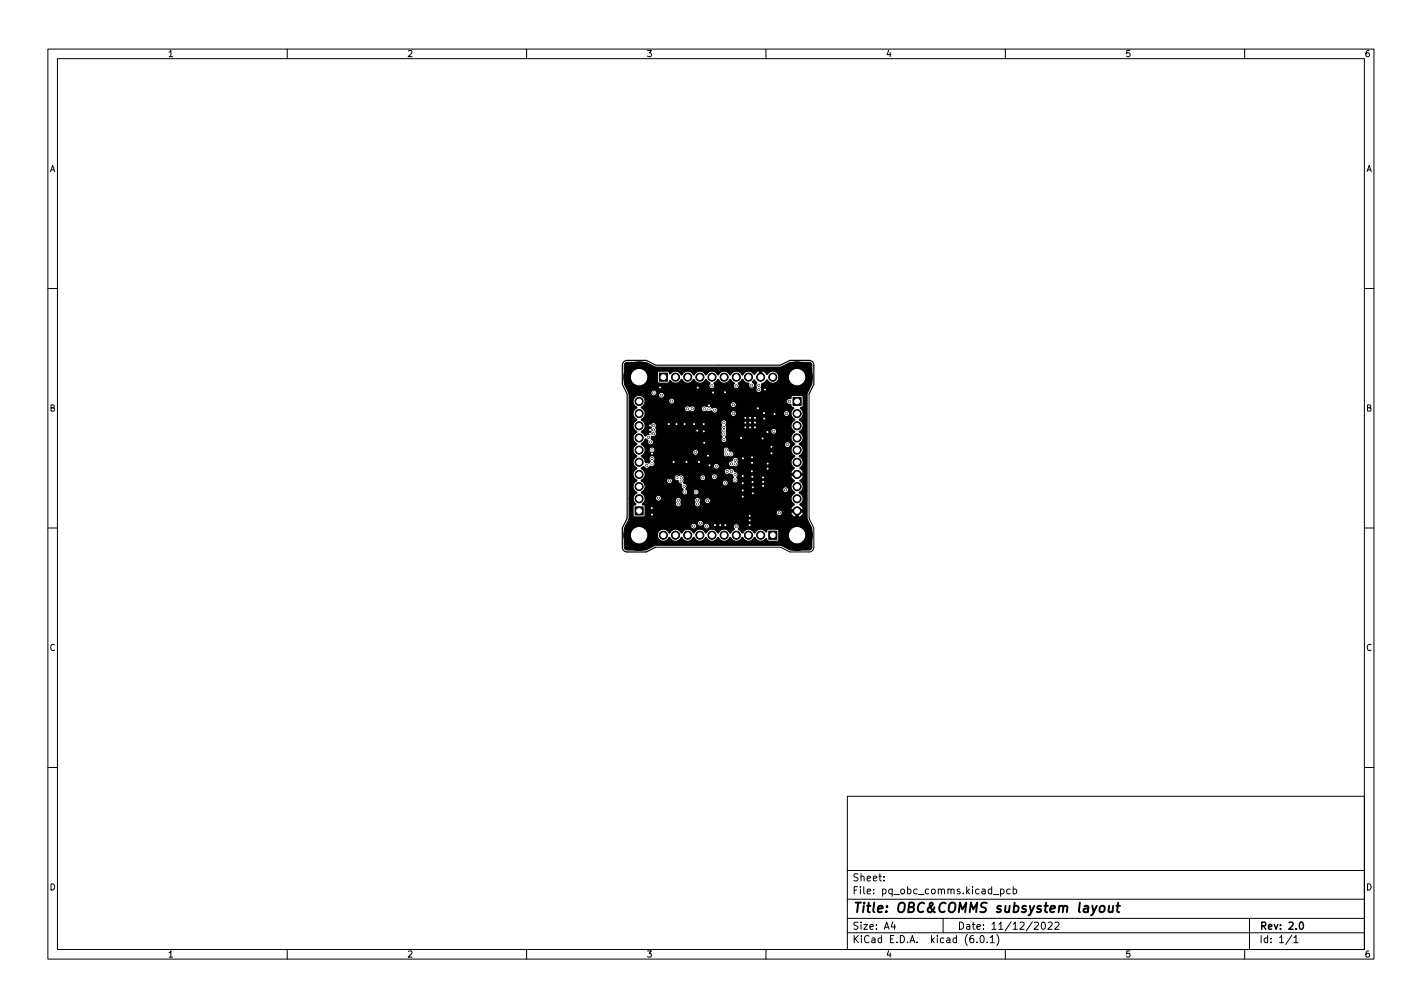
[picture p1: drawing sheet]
<svg xmlns="http://www.w3.org/2000/svg" width="297mm" height="210mm" viewBox="0 0 297 210" stroke-linecap="round" stroke-linejoin="round" font-family="sans-serif">
<defs><g id="words">
<text font-size="2.8" x="178" y="190.6">Title: OBC&amp;COMMS subsystem layout</text>
<g font-size="2.1">
<text x="178" y="184">Sheet:</text>
<text x="178" y="186.7">File: pq_obc_comms.kicad_pcb</text>
<text x="178" y="196.9">KiCad E.D.A. kicad (6.0.1)</text>
<text x="178" y="194.1">Size: A4</text>
<text x="200" y="194.1">Date: 11/12/2022</text>
<text x="263" y="194.1">Rev: 2.0</text>
<text x="263" y="196.9">Id: 1/1</text>
</g>
<g font-size="1.8">
<text x="35" y="11.9">1</text>
<text x="85" y="11.9">2</text>
<text x="135" y="11.9">3</text>
<text x="185" y="11.9">4</text>
<text x="235" y="11.9">5</text>
<text x="285" y="11.9">6</text>
<text x="10.3" y="35.9">A</text>
<text x="285.3" y="35.9">A</text>
<text x="10.3" y="85.9">B</text>
<text x="285.3" y="85.9">B</text>
<text x="10.3" y="135.9">C</text>
<text x="285.3" y="135.9">C</text>
<text x="10.3" y="185.9">D</text>
<text x="285.3" y="185.9">D</text>
<text x="35" y="199.9">1</text>
<text x="85" y="199.9">2</text>
<text x="135" y="199.9">3</text>
<text x="185" y="199.9">4</text>
<text x="235" y="199.9">5</text>
<text x="285" y="199.9">6</text>
</g>
</g></defs>
<g fill="none" stroke="#000" stroke-width=".21">
<path d="M10 10.2h277v190.1h-277zM12 12.2h273v186.1h-273zM60 10.2v2M110 10.2v2M160 10.2v2M210 10.2v2M260 10.2v2M10 60.2h2M285 60.2h2M169 82.2v26l1 2v4a1 1 0 0 1-1 1h-4l-2-1h-26M10 110.2h2M285 110.2h2"/>
<path d="M10 160.2h2M177 166.3h108v32h-108zM285 160.2h2M60 198.3v2M110 198.3v2M160 198.3v2M177 194.8h108M177 191.8h108M177 187.8h108M177 181.8h108M184.6 183.8v.1M184.6 183v.1"/>
<path d="M186.5 192.5l-.4 1h1M186.9 193v1M197 191.8v3M204.1 196.7v.1M204.9 195.4l.2-.1a.8 .8 0 0 1 .5 .8 .8 .8 0 0 1-.5 .7 1 1 0 0 1-.2-1.4zM206.2 196.7v.1M206.9 195.8l.4-.5v1.5M206.9 196.8h.8M207.5 186.8h1.1M208.2 195.1a1.72 1.72 0 0 1 0 2.3M209 185.7l.4-.1 .3 .3-.1 .7h-.6M209 185.6v1.5"/>
<path d="M210 198.3v2M211 185.7l-.4-.1-.3 .3 .1 .7h.6M211.6 185.7l.5-.1 .3 .3-.2 .7h-.6M211.6 185.1v1.5M216.1 192.7l.5-.2 .3 .5-.9 1h.9M217.6 192.7l.3-.2a.8 .8 0 0 1 .5 .8 .8 .8 0 0 1-.5 .7l-.3-.1-.1-.4zM218.9 192.7l.6-.2 .3 .5-.9 1h.9M220.4 192.7l.5-.2 .3 .5-.9 1h.9M260 198.3v2M261 191.8v6.5M269.9 195.3l-1.3 1.9M270.3 195.8l.4-.5v1.5"/>
<path d="M270.3 196.8h.8"/>
</g>
<path d="M271.6 192.6l.2-.1a.8 .8 0 0 1 .5 .8 .8 .8 0 0 1-.5 .7 1 1 0 0 1-.2-1.4z" fill="none" stroke="#000" stroke-width=".3"/>
<path d="M229.8 189.3l.2-.1a.5 .5 0 0 1 .8 .3l-.1 .6-.2 .3a.5 .5 0 0 1-.8-.3zM231.7 189.1l-.1 1.3 .5 .1 .3-.2M232.5 189.1l-.1 1.4M233.2 189.1h.8M233.6 188.5l-.2 1.7v.2l.4 .1" fill="none" stroke="#000" stroke-width=".4"/>
<path d="M169 82.2l1-2v-4a1 1 0 0 0-1-1h-4l-2 1h-26l-2-1h-4a1 1 0 0 0-1 1v4l1 2v26l-1 2v4a1 1 0 0 0 1 1h4l2-1" fill="none" stroke="#000" stroke-width=".25"/>
<g fill="#000" stroke="#000" stroke-width=".21">
<path d="M130.6 75.8l.4-.2h3.9l2 1h26.2l2-1 3.9 .1a.6 .6 0 0 1 .6 .6v3.8l-1 2.1v26.1l1 2.1v3.9a.6 .6 0 0 1-.6 .5h-3.9l-2-1h-26.2l-2 1h-3.9a.6 .6 0 0 1-.6-.6v-2.5h6.9a1.3 1.3 0 0 0 1.1 1.3 1.3 1.3 0 0 0 1.4-.8 1.4 1.4 0 0 0 1.3 .8 1.4 1.4 0 0 0 1.3-.8 1.4 1.4 0 0 0 1.2 .8 1.4 1.4 0 0 0 1.3-.8 1.4 1.4 0 0 0 1.3 .8 1.4 1.4 0 0 0 1.2-.8 1.4 1.4 0 0 0 1.3 .8 1.4 1.4 0 0 0 1.3-.8 1.4 1.4 0 0 0 1.3 .8 1.4 1.4 0 0 0 1.2-.8 1.4 1.4 0 0 0 1.3 .8 1.4 1.4 0 0 0 1.3-.8 1.4 1.4 0 0 0 1.2 .8 1.4 1.4 0 0 0 1.3-.8 1.42 1.42 0 0 0 2.4 .2l.3 .4 .2 .2h1.9l.3-.4v-1.7l-.2-.3-2-.1-.3 .4a.17 .17 0 0 1-.1 .2 .17 .17 0 0 1-.2-.2 1.33 1.33 0 0 0-2.3 .4 1.4 1.4 0 0 0-1.2-.8 1.4 1.4 0 0 0-1.3 .8l-.7-.6a.43 .43 0 0 1 0-.7 .62 .62 0 0 0-.9-.6 .62 .62 0 0 0-.1 1l-.9 .9a1.34 1.34 0 0 0-1.3-.8 1.34 1.34 0 0 0-1.2 .8 1.4 1.4 0 0 0-1.3-.8 1.4 1.4 0 0 0-1.2 .8 1.4 1.4 0 0 0-1.3-.8 1.4 1.4 0 0 0-1.3 .8 1.4 1.4 0 0 0-1.2-.8 1.4 1.4 0 0 0-1.3 .8 1.4 1.4 0 0 0-1.3-.8 1.4 1.4 0 0 0-1.2 .8 1.32 1.32 0 0 0-1.5-.8 1.32 1.32 0 0 0-1.1 1.2h-6.9v-1.3l.2-.6h13.7v.2a.6 .6 0 0 0 1.1 .2 .6 .6 0 0 0-.5-1l.8 .1a.62 .62 0 0 0 .4 .5 .62 .62 0 0 0 .7-.2h.1a.64 .64 0 0 0 .7 .9 .64 .64 0 0 0 .5-1 .64 .64 0 0 0-1.1 0l-.1-.1a.61 .61 0 0 0-.5-.7 .61 .61 0 0 0-.7 .5l-1.1 .1-.3 .5h-13.7l.8-1.5v-4.2h.8l.2 .7 .3 .3a.25 .25 0 0 1 0 .3 .25 .25 0 0 1-.3 .1l-.2 .3v1.8l.4 .3h1.9l.2-.2 .1-.7h27.4a.6 .6 0 0 0 .7 .7 .6 .6 0 0 0 .5-.8h1.8v.2a1.3 1.3 0 0 0 1 .9h.6a1.29 1.29 0 0 0 1-1l-1-.1v1.1h-.6v-1.1h-2.8a.6 .6 0 0 0-.7-.5 .6 .6 0 0 0-.5 .6h-27.4v-.6h33l-.2-.5-.5-.5v-.2a1.32 1.32 0 0 0-.2-2.3 1.42 1.42 0 0 0 .2-2.5l.6-.6 .1-.5h-2.6l.2 .6 .5 .5a1.39 1.39 0 0 0 .2 2.5l-.1 .1a1.25 1.25 0 0 0-.8 1.1 1.25 1.25 0 0 0 .7 1.1v.2l-.5 .4-.2 .6h-30.4l-.1-.8-.5-.3h6.9a.61 .61 0 0 0 .6 .6 .61 .61 0 0 0 .6-.7l2.8 .1a.61 .61 0 0 0 .8 .5 .61 .61 0 0 0 .3-.9l.1-.4h.9a.61 .61 0 0 0 .9 .6 .61 .61 0 0 0 .1-1 .61 .61 0 0 0-1 .3v.1h-.9a.64 .64 0 0 0-.9-.6 .64 .64 0 0 0-.2 1l-.1 .3h-2.8l-.1-.3a.67 .67 0 0 0-.1-.9 .67 .67 0 0 0-.9 0 .67 .67 0 0 0 0 .9l-.1 .3h-6.9l.4-.4 .1-.8h2.2a.61 .61 0 0 0 .9 .6 .61 .61 0 0 0 .1-1 .61 .61 0 0 0-.9 .3l-2.3 .1-.2-.7-.6-.4a1.37 1.37 0 0 0 .8-1.3 1.37 1.37 0 0 0-.7-1.2h5.2a.6 .6 0 0 0 .9 .6 .6 .6 0 0 0 .1-1.1 .6 .6 0 0 0-1 .5l-5.3-.1 .6-.6 6.3 .1a.73 .73 0 0 0 .9 .6l.1 .4 .3 .2a.3 .3 0 0 1 .3 .2 .3 .3 0 0 1-.1 .3l.4 .7a.63 .63 0 0 0 0 1.1 .63 .63 0 0 0 1-.6l1.1 .1a.6 .6 0 0 0 .9 .5 .6 .6 0 0 0 0-1.1h17.8v.2a.61 .61 0 0 0 1 .3 .61 .61 0 0 0-.1-1 .61 .61 0 0 0-.9 .5l-18.1-.1a.61 .61 0 0 0-.6 .6h-1.1l-.4-.6a.71 .71 0 0 0 .2-.8 .71 .71 0 0 0-.6-.4h8a.61 .61 0 0 0 .9 .5 .61 .61 0 0 0 .1-1 .61 .61 0 0 0-1 .4h-8.1l.1-1.1 3.3 .1a.6 .6 0 0 0 .7 .5 .6 .6 0 0 0 .5-.8l1.2 .1a.61 .61 0 0 0 .9 .5 .61 .61 0 0 0 .1-1 .61 .61 0 0 0-1 .4h-1.2l-.3-.3-.3-.1-.4 .2-.2 .4h-3.3a.73 .73 0 0 0-1.1-.4l-.4-.2a.61 .61 0 0 0-.6 .6h-6.3l.3-.6-.2-.7h16.7a.73 .73 0 0 0 1.1 .5l.5 .2 .3 .7a.63 .63 0 0 0 0 .9 .63 .63 0 0 0 .9-.1 .63 .63 0 0 0-.2-.9l.1-.2a.67 .67 0 0 0 .1-.7 .67 .67 0 0 0-.7-.4 .74 .74 0 0 0-1.1-.4 .6 .6 0 0 0-.7-.1 .6 .6 0 0 0-.3 .5h-16.7l-.7-.6 .5-.4 .2 .1a.67 .67 0 0 0 .6 .3 .67 .67 0 0 0 .6-.5l.4 .2 12.8-.2 .1 .2a.6 .6 0 0 0 .9 .3 .6 .6 0 0 0 0-1h2.2v.2a.89 .89 0 0 0 1.1 .4 .67 .67 0 0 0 .8-.2 .67 .67 0 0 0 0-.8 .64 .64 0 0 0-.5-.9 .64 .64 0 0 0-.7 .7l-.5 .2-.2 .4h-2.7l-.3 .1-.2 .4h-12.5a1.12 1.12 0 0 0 .1-1.1 .6 .6 0 0 0 0-.9 .6 .6 0 0 0-.8 0 .6 .6 0 0 0 0 .9l-.2 .5-.7-.1-.3-.7-.6-.7a1.34 1.34 0 0 0 .8-1.3l.8 .1a.61 .61 0 0 0 .9 .5l8.2-.1 .2 .5 .4 .2 .5-.3h5.3a.68 .68 0 0 0 .4 .6 .68 .68 0 0 0 .7-.2 .63 .63 0 0 0 1.1-.4 .63 .63 0 0 0-1-.6 .64 .64 0 0 0-.6-.9 .64 .64 0 0 0-.5 1l-.1 .5h-5.3a.61 .61 0 0 0-.3-.9 .61 .61 0 0 0-.8 .5h-8.2h.1a.61 .61 0 0 0-.2-1 .61 .61 0 0 0-.8 .5h-.8l-.2-.6-.6-.5 .8-1.1a.55 .55 0 0 1 .5 .7l.2 .3 .4 .2 28-.1v.2a.61 .61 0 0 0 1 .3 .61 .61 0 0 0-.1-1 .61 .61 0 0 0-.9 .5h-27.7a.6 .6 0 0 0 0-1h14.4v.1a.64 .64 0 0 0 1 .3 .64 .64 0 0 0-.1-1l.3-.4v-.8l9.2 .1a.61 .61 0 0 0 .9 .5 .61 .61 0 0 0 .1-1 .61 .61 0 0 0-1 .3v.1h-9.2v-.9l-.2-.3a.65 .65 0 0 0 0-1 .65 .65 0 0 0-.9 .1 .65 .65 0 0 0 .1 .9l-.2 .4v1.4l.3 .6-.3 .6h-14.4a.32 .32 0 0 1-.1-.5l.1-.2a.62 .62 0 0 0 .7-.1 .62 .62 0 0 0 .1-.8l.1-.5-.1-.4a.64 .64 0 0 0-.1-.9 .64 .64 0 0 0-.9 0 .64 .64 0 0 0 0 1l-.1 .3 .1 .5-.2 .6-.5-.1-.6 .3-.8-.8a1.4 1.4 0 0 0 .9-1.3 1.4 1.4 0 0 0-.9-1.3 1.53 1.53 0 0 0 .9-1.3l17.8 .1a.61 .61 0 0 0 .6 .6 .61 .61 0 0 0 .6-.7l9.9 .1a.6 .6 0 0 0 .9 .5 .6 .6 0 0 0 .1-1 .6 .6 0 0 0-1 .3v.1h-9.9a.61 .61 0 0 0-.6-.6 .61 .61 0 0 0-.6 .6h-17.8l-.2-.6-.4-.4h8.8a.68 .68 0 0 0 .4 .6 .68 .68 0 0 0 .8-.1 .61 .61 0 0 0 .6 .1 .61 .61 0 0 0 .4-.6l1.3 .1a.68 .68 0 0 0 .5 .5 .68 .68 0 0 0 .7-.1l.4 .2 .6-.2a.64 .64 0 0 0 .9 .4 .64 .64 0 0 0 .1-1 .64 .64 0 0 0-1 0v-.1a.76 .76 0 0 0-1.2-.2 .6 .6 0 0 0-.9 .2l-.1 .2h-1.3a.68 .68 0 0 0-.4-.5 .68 .68 0 0 0-.8 .1l-.1-.1a.6 .6 0 0 0-.9 .5h-8.8l-.3-.2 .7-.6h18a.6 .6 0 0 0 .9 .6 .6 .6 0 0 0 .1-1.1 .6 .6 0 0 0-1 .4l-18 .1 .1-.8 5 .1a.6 .6 0 0 0 .6 .6 .6 .6 0 0 0 .6-.6h23.4a.71 .71 0 0 0 .9 .6l.1 .5 .3 .2a.17 .17 0 0 1 .2 .1 .17 .17 0 0 1-.1 .2 1.34 1.34 0 0 0 .4 2.2 1.4 1.4 0 0 0-.9 1.3 1.4 1.4 0 0 0 .9 1.3l-.1 .1a1.31 1.31 0 0 0-.8 1.2 1.31 1.31 0 0 0 .9 1.2 1.4 1.4 0 0 0-.9 1.3 1.4 1.4 0 0 0 .9 1.2 1.35 1.35 0 0 0-.2 2.4v.2l-.5 .4-.2 .6h2.6l-.2-.6-.5-.5a1.39 1.39 0 0 0 .6-1.6l-.7-.9a1.34 1.34 0 0 0 .8-1.3 1.34 1.34 0 0 0-.9-1.2 1.4 1.4 0 0 0 .9-1.2 1.4 1.4 0 0 0-.9-1.3 1.4 1.4 0 0 0 .9-1.3 1.4 1.4 0 0 0-.9-1.3 1.42 1.42 0 0 0 .3-2.4l.5-.4 .1-1.9-.2-.3h-2.1l-.4 .6a.61 .61 0 0 0-.8 .6h-23.4a.6 .6 0 0 0-.6-.7 .6 .6 0 0 0-.6 .6h-5a1.28 1.28 0 0 0-2-.8 1.28 1.28 0 0 0 .4 2.2 1.4 1.4 0 0 0-.8 1.2 1.4 1.4 0 0 0 .8 1.3 1.4 1.4 0 0 0-.9 1.3 1.4 1.4 0 0 0 .9 1.3l-.1 .1a1.31 1.31 0 0 0-.8 1.2 1.31 1.31 0 0 0 .9 1.2 1.4 1.4 0 0 0-.9 1.3 1.4 1.4 0 0 0 .9 1.2 1.4 1.4 0 0 0-.8 1.3 1.4 1.4 0 0 0 .8 1.3l-.1 .1a1.31 1.31 0 0 0-.8 1.2 1.31 1.31 0 0 0 .9 1.2 1.4 1.4 0 0 0-.9 1.3 1.4 1.4 0 0 0 .9 1.3l-.1 .1a1.25 1.25 0 0 0-.8 1.1h-.8l-.1-22.1h4.7a.6 .6 0 0 0 .3 .6 .6 .6 0 0 0 .6-.1h.7a.61 .61 0 0 0 .8 .6 .61 .61 0 0 0 .1-1 .61 .61 0 0 0-.9 .4h-.7a.6 .6 0 0 0-.1-1 .6 .6 0 0 0-.8 .5h-4.7l-.9-1.9v-2.2h6.9v1.7l.2 .3 2 .1 .5-.6a1.38 1.38 0 0 0 2.4-.2 1.4 1.4 0 0 0 1.2 .8 1.4 1.4 0 0 0 1.3-.8 1.4 1.4 0 0 0 1.3 .8 1.4 1.4 0 0 0 1.2-.8l.9 .7a.71 .71 0 0 0-.1 .8 .71 .71 0 0 0 .7 .4 .73 .73 0 0 0 .2-1.1l1-.8a1.34 1.34 0 0 0 1.2 .8 1.34 1.34 0 0 0 1.2-.8l.9 .7a.71 .71 0 0 0-.1 .8 .71 .71 0 0 0 .7 .4 .74 .74 0 0 0 .2-1.1l.9-.8 .6 .6 .7 .2a.73 .73 0 0 0 .7 1 .66 .66 0 0 0 .5-.6 .66 .66 0 0 0-.4-.6l.4-.5 .3 .4a.47 .47 0 0 1 0 .7l.1 .4a.69 .69 0 0 0-.1 .8 .69 .69 0 0 0 .7 .3h.1a.77 .77 0 0 0 .3-1.1l.1-.7 .7-.3 .4-.5a1.28 1.28 0 0 0 1.8 .7 1.28 1.28 0 0 0 .5-1.9 1.28 1.28 0 0 0-1.9-.3l-.4 .4-.6-.6-.5-.2v1.5l-.1 .1-.4-.1v-1.5l-.4 .2-.7 .6a1.35 1.35 0 0 0-1.2-.7 1.35 1.35 0 0 0-1.2 .8 1.4 1.4 0 0 0-1.3-.8 1.4 1.4 0 0 0-1.2 .8 1.4 1.4 0 0 0-1.3-.8 1.4 1.4 0 0 0-1.3 .8 1.4 1.4 0 0 0-1.3-.8 1.4 1.4 0 0 0-1.2 .8 1.4 1.4 0 0 0-1.3-.8 1.4 1.4 0 0 0-1.3 .8 1.4 1.4 0 0 0-1.2-.8 1.4 1.4 0 0 0-1.3 .8 1.42 1.42 0 0 0-2.4-.2l-.3-.4-.2-.2h-1.9l-.3 .4h-6.9v-1.7zM137.7 77.9h1.7v1.7h-1.7zM165.6 83h1.7v1.7h-1.7zM132.6 105.8h1.7v1.7h-1.7zM160.6 110.9h1.7v1.7h-1.7z"/>
<circle cx="133.5" cy="78.7" r="3.2"/>
<circle cx="141.1" cy="78.7" r=".85"/>
<circle cx="143.7" cy="78.7" r=".85"/>
<circle cx="146.2" cy="78.7" r=".85"/>
<circle cx="148.7" cy="78.7" r=".85"/>
<circle cx="151.3" cy="78.7" r=".85"/>
<circle cx="153.8" cy="78.7" r=".85"/>
<circle cx="156.4" cy="78.7" r=".85"/>
<circle cx="158.9" cy="78.7" r=".85"/>
<circle cx="161.4" cy="78.7" r=".85"/>
<circle cx="166.5" cy="78.7" r="3.2"/>
<circle cx="133.5" cy="86.4" r=".85"/>
<circle cx="133.5" cy="94" r=".85"/>
<circle cx="133.5" cy="96.5" r=".85"/>
<circle cx="133.5" cy="88.9" r=".85"/>
<circle cx="133.5" cy="99.1" r=".85"/>
<circle cx="133.5" cy="91.4" r=".85"/>
<circle cx="133.5" cy="83.8" r=".85"/>
<circle cx="135.1" cy="97.2" r=".2"/>
<circle cx="135.5" cy="91.3" r=".2"/>
<circle cx="135.8" cy="89.7" r=".2"/>
<circle cx="135.8" cy="88.8" r=".2"/>
<circle cx="135.8" cy="90.5" r=".2"/>
<circle cx="135.9" cy="92.3" r=".2"/>
<circle cx="136.2" cy="96.8" r=".2"/>
<circle cx="136.2" cy="94.7" r=".2"/>
<circle cx="136.2" cy="95.7" r=".2"/>
<circle cx="136.2" cy="93.9" r=".2"/>
<circle cx="136.5" cy="89.7" r=".2"/>
<circle cx="136.5" cy="88.8" r=".2"/>
<circle cx="136.5" cy="90.5" r=".2"/>
<circle cx="136.6" cy="82" r=".2"/>
<circle cx="137.9" cy="80.9" r=".2"/>
<circle cx="138.2" cy="82.5" r=".2"/>
<circle cx="139.7" cy="88.5" r=".2"/>
<circle cx="140.3" cy="83.7" r=".2"/>
<circle cx="140.7" cy="96.4" r=".2"/>
<circle cx="141.3" cy="88.5" r=".2"/>
<circle cx="141.4" cy="99.7" r=".2"/>
<circle cx="142.3" cy="99.7" r=".2"/>
<circle cx="143" cy="88.5" r=".2"/>
<circle cx="143.4" cy="96.4" r=".2"/>
<circle cx="143.6" cy="85.3" r=".2"/>
<circle cx="144.6" cy="85.3" r=".2"/>
<circle cx="145" cy="88.5" r=".2"/>
<circle cx="145.3" cy="94.4" r=".2"/>
<circle cx="145.7" cy="89.9" r=".2"/>
<circle cx="145.8" cy="80.9" r=".2"/>
<circle cx="146" cy="96.4" r=".2"/>
<circle cx="146.8" cy="99.7" r=".2"/>
<circle cx="147" cy="90" r=".2"/>
<circle cx="147" cy="88.5" r=".2"/>
<circle cx="147.1" cy="92.4" r=".2"/>
<circle cx="147.1" cy="85.3" r=".2"/>
<circle cx="147.9" cy="95.1" r=".2"/>
<circle cx="148.1" cy="84.6" r=".2"/>
<circle cx="148.1" cy="85.3" r=".2"/>
<circle cx="148.2" cy="97.1" r=".2"/>
<circle cx="148.7" cy="80.5" r=".2"/>
<circle cx="149" cy="81.9" r=".2"/>
<circle cx="149.2" cy="99.5" r=".2"/>
<circle cx="149.3" cy="85.6" r=".2"/>
<circle cx="149.7" cy="97.3" r=".2"/>
<circle cx="151.2" cy="91.8" r=".2"/>
<circle cx="151.2" cy="89.2" r=".2"/>
<circle cx="151.2" cy="90.6" r=".2"/>
<circle cx="151.2" cy="89.9" r=".2"/>
<circle cx="151.2" cy="88.2" r=".2"/>
<circle cx="151.5" cy="81.9" r=".2"/>
<circle cx="151.7" cy="94.8" r=".2"/>
<circle cx="151.7" cy="93.9" r=".2"/>
<circle cx="151.9" cy="98.4" r=".2"/>
<circle cx="152.7" cy="94.8" r=".2"/>
<circle cx="152.8" cy="96.8" r=".2"/>
<circle cx="152.8" cy="98.4" r=".2"/>
<circle cx="153.2" cy="84.5" r=".2"/>
<circle cx="153.2" cy="86.3" r=".2"/>
<circle cx="153.6" cy="99.1" r=".2"/>
<circle cx="153.6" cy="96.8" r=".2"/>
<circle cx="153.6" cy="96.1" r=".2"/>
<circle cx="153.8" cy="80.5" r=".2"/>
<circle cx="154.8" cy="91.4" r=".2"/>
<circle cx="155.2" cy="99.4" r=".2"/>
<circle cx="155.2" cy="95.7" r=".2"/>
<circle cx="155.7" cy="89.2" r=".2"/>
<circle cx="155.7" cy="87.2" r=".2"/>
<circle cx="155.7" cy="88.2" r=".2"/>
<circle cx="156.7" cy="89.2" r=".2"/>
<circle cx="156.7" cy="87.2" r=".2"/>
<circle cx="156.7" cy="88.2" r=".2"/>
<circle cx="157" cy="80.4" r=".2"/>
<circle cx="157.1" cy="98.4" r=".2"/>
<circle cx="157.1" cy="95.5" r=".2"/>
<circle cx="157.1" cy="96.6" r=".2"/>
<circle cx="157.2" cy="99.5" r=".2"/>
<circle cx="157.7" cy="89.2" r=".2"/>
<circle cx="157.7" cy="87.2" r=".2"/>
<circle cx="157.7" cy="88.2" r=".2"/>
<circle cx="158.3" cy="85.2" r=".2"/>
<circle cx="158.5" cy="80.4" r=".2"/>
<circle cx="158.5" cy="81.3" r=".2"/>
<circle cx="159.3" cy="91.5" r=".2"/>
<circle cx="159.4" cy="99.7" r=".2"/>
<circle cx="159.6" cy="86.2" r=".2"/>
<circle cx="159.7" cy="87.4" r=".2"/>
<circle cx="159.8" cy="81.3" r=".2"/>
<circle cx="160.3" cy="90.2" r=".2"/>
<circle cx="160.4" cy="97.8" r=".2"/>
<circle cx="160.4" cy="96.8" r=".2"/>
<circle cx="161.2" cy="93.3" r=".2"/>
<circle cx="161.2" cy="94.6" r=".2"/>
<circle cx="161.6" cy="90" r=".2"/>
<circle cx="161.8" cy="86.4" r=".2"/>
<circle cx="164.3" cy="86.3" r=".2"/>
<circle cx="164.5" cy="92.8" r=".2"/>
<circle cx="164.9" cy="83.8" r=".2"/>
<circle cx="166.5" cy="94" r=".85"/>
<circle cx="166.5" cy="96.5" r=".85"/>
<circle cx="166.5" cy="86.4" r=".85"/>
<circle cx="166.5" cy="91.4" r=".85"/>
<circle cx="166.5" cy="88.9" r=".85"/>
<circle cx="166.5" cy="99.1" r=".85"/>
<circle cx="133.5" cy="104.1" r=".85"/>
<circle cx="133.5" cy="101.6" r=".85"/>
<circle cx="133.5" cy="111.7" r="3.2"/>
<circle cx="136.2" cy="106.1" r=".2"/>
<circle cx="136.2" cy="107.4" r=".2"/>
<circle cx="137.6" cy="104" r=".2"/>
<circle cx="138.6" cy="111.7" r=".85"/>
<circle cx="139.9" cy="100.4" r=".2"/>
<circle cx="141.1" cy="111.7" r=".85"/>
<circle cx="141.7" cy="104.4" r=".2"/>
<circle cx="141.7" cy="105.2" r=".2"/>
<circle cx="142.3" cy="100.4" r=".2"/>
<circle cx="142.9" cy="101.5" r=".2"/>
<circle cx="143.1" cy="102.7" r=".2"/>
<circle cx="143.7" cy="111.7" r=".85"/>
<circle cx="144.9" cy="109.8" r=".2"/>
<circle cx="145.4" cy="102.7" r=".2"/>
<circle cx="145.7" cy="104.4" r=".2"/>
<circle cx="145.7" cy="105.2" r=".2"/>
<circle cx="146.2" cy="111.7" r=".85"/>
<circle cx="146.3" cy="109.2" r=".2"/>
<circle cx="147.6" cy="109.8" r=".2"/>
<circle cx="147.8" cy="104.5" r=".2"/>
<circle cx="148.7" cy="111.7" r=".85"/>
<circle cx="149.4" cy="109.6" r=".2"/>
<circle cx="150.5" cy="109.6" r=".2"/>
<circle cx="151.3" cy="111.7" r=".85"/>
<circle cx="151.5" cy="100.9" r=".2"/>
<circle cx="151.5" cy="109.6" r=".2"/>
<circle cx="153.6" cy="100.2" r=".2"/>
<circle cx="153.8" cy="111.7" r=".85"/>
<circle cx="153.8" cy="110" r=".2"/>
<circle cx="155.2" cy="103.7" r=".2"/>
<circle cx="155.2" cy="102.4" r=".2"/>
<circle cx="155.2" cy="100.9" r=".2"/>
<circle cx="156.4" cy="111.7" r=".85"/>
<circle cx="156.6" cy="107.7" r=".2"/>
<circle cx="156.6" cy="109.6" r=".2"/>
<circle cx="156.6" cy="108.6" r=".2"/>
<circle cx="157.2" cy="100.6" r=".2"/>
<circle cx="157.3" cy="101.7" r=".2"/>
<circle cx="157.3" cy="103" r=".2"/>
<circle cx="158.9" cy="111.7" r=".85"/>
<circle cx="159.4" cy="101.4" r=".2"/>
<circle cx="159.4" cy="100.6" r=".2"/>
<circle cx="162.8" cy="107" r=".2"/>
<circle cx="164.1" cy="102.2" r=".2"/>
<circle cx="166.5" cy="104.1" r=".85"/>
<circle cx="166.5" cy="106.7" r=".85"/>
<circle cx="166.5" cy="101.6" r=".85"/>
<circle cx="166.5" cy="111.7" r="3.2"/>
</g>
<g fill="#fff" stroke="#fff" stroke-width=".21">
<circle cx="148.1" cy="84.6" r=".1"/>
<circle cx="155.2" cy="100.9" r=".1"/>
<circle cx="154.8" cy="91.4" r=".1"/>
<circle cx="160.4" cy="96.8" r=".1"/>
<circle cx="157.1" cy="96.6" r=".1"/>
<circle cx="151.5" cy="81.9" r=".1"/>
<circle cx="157.3" cy="103" r=".1"/>
<circle cx="159.3" cy="91.5" r=".1"/>
<circle cx="156.6" cy="107.7" r=".1"/>
<circle cx="135.8" cy="90.5" r=".1"/>
<circle cx="145" cy="88.5" r=".1"/>
<circle cx="161.2" cy="94.6" r=".1"/>
<circle cx="155.2" cy="103.7" r=".1"/>
<circle cx="155.2" cy="99.4" r=".1"/>
<circle cx="155.2" cy="95.7" r=".1"/>
<circle cx="147.9" cy="95.1" r=".1"/>
<circle cx="147" cy="90" r=".1"/>
<circle cx="149" cy="81.9" r=".1"/>
<circle cx="147" cy="88.5" r=".1"/>
<circle cx="157.7" cy="87.2" r=".1"/>
<circle cx="141.3" cy="88.5" r=".1"/>
<circle cx="157.3" cy="101.7" r=".1"/>
<circle cx="159.4" cy="101.4" r=".1"/>
<circle cx="157.2" cy="99.5" r=".1"/>
<circle cx="145.7" cy="89.9" r=".1"/>
<circle cx="137.9" cy="80.9" r=".1"/>
<circle cx="156.6" cy="108.6" r=".1"/>
<circle cx="143.4" cy="96.4" r=".1"/>
<circle cx="160.4" cy="97.8" r=".1"/>
<circle cx="157.1" cy="98.4" r=".1"/>
<circle cx="140.7" cy="96.4" r=".1"/>
<circle cx="149.4" cy="109.6" r=".1"/>
<circle cx="159.4" cy="99.7" r=".1"/>
<circle cx="160.3" cy="90.2" r=".1"/>
<circle cx="145.8" cy="80.9" r=".1"/>
<circle cx="155.7" cy="89.2" r=".1"/>
<circle cx="161.2" cy="93.3" r=".1"/>
<circle cx="136.2" cy="106.1" r=".1"/>
<circle cx="157.2" cy="100.6" r=".1"/>
<circle cx="157.1" cy="95.5" r=".1"/>
<circle cx="159.8" cy="81.3" r=".1"/>
<circle cx="148.2" cy="97.1" r=".1"/>
<circle cx="147.1" cy="92.4" r=".1"/>
<circle cx="155.2" cy="102.4" r=".1"/>
<circle cx="158.3" cy="85.2" r=".1"/>
<circle cx="156.7" cy="87.2" r=".1"/>
<circle cx="156.7" cy="88.2" r=".1"/>
<circle cx="136.2" cy="94.7" r=".1"/>
<circle cx="143" cy="88.5" r=".1"/>
<circle cx="146" cy="96.4" r=".1"/>
<circle cx="150.5" cy="109.6" r=".1"/>
<circle cx="155.7" cy="88.2" r=".1"/>
<circle cx="159.6" cy="86.2" r=".1"/>
<circle cx="157.7" cy="89.2" r=".1"/>
<circle cx="135.8" cy="88.8" r=".1"/>
<circle cx="159.7" cy="87.4" r=".1"/>
<circle cx="161.8" cy="86.4" r=".1"/>
<circle cx="156.6" cy="109.6" r=".1"/>
<circle cx="139.7" cy="88.5" r=".1"/>
<circle cx="156.7" cy="89.2" r=".1"/>
<circle cx="151.5" cy="109.6" r=".1"/>
<circle cx="157.7" cy="88.2" r=".1"/>
<circle cx="135.8" cy="89.7" r=".1"/>
<circle cx="136.2" cy="107.4" r=".1"/>
<circle cx="159.4" cy="100.6" r=".1"/>
<circle cx="155.7" cy="87.2" r=".1"/>
<circle cx="136.5" cy="88.8" r=".1"/>
<circle cx="136.5" cy="89.7" r=".1"/>
<circle cx="135.1" cy="97.2" r=".1"/>
<circle cx="143.6" cy="85.3" r=".1"/>
<circle cx="148.7" cy="80.5" r=".1"/>
<circle cx="151.2" cy="88.2" r=".1"/>
<circle cx="153.8" cy="80.5" r=".1"/>
<circle cx="136.2" cy="95.7" r=".1"/>
<circle cx="136.2" cy="96.8" r=".1"/>
<circle cx="142.3" cy="99.7" r=".1"/>
<circle cx="148.1" cy="85.3" r=".1"/>
<circle cx="151.2" cy="89.2" r=".1"/>
<circle cx="141.4" cy="99.7" r=".1"/>
<circle cx="139.9" cy="100.4" r=".1"/>
<circle cx="164.9" cy="83.8" r=".1"/>
<circle cx="147.1" cy="85.3" r=".1"/>
<circle cx="151.2" cy="89.9" r=".1"/>
<circle cx="151.2" cy="90.6" r=".1"/>
<circle cx="164.3" cy="86.3" r=".1"/>
<circle cx="144.6" cy="85.3" r=".1"/>
<circle cx="143.1" cy="102.7" r=".1"/>
<circle cx="145.4" cy="102.7" r=".1"/>
<circle cx="153.8" cy="110" r=".1"/>
<circle cx="153.6" cy="96.1" r=".1"/>
<circle cx="153.6" cy="99.1" r=".1"/>
<circle cx="151.2" cy="91.8" r=".1"/>
<circle cx="164.1" cy="102.2" r=".1"/>
<circle cx="153.2" cy="84.5" r=".1"/>
<circle cx="158.5" cy="81.3" r=".1"/>
<circle cx="158.5" cy="80.4" r=".1"/>
<circle cx="138.2" cy="82.5" r=".1"/>
<circle cx="157" cy="80.4" r=".1"/>
<circle cx="140.3" cy="83.7" r=".1"/>
<circle cx="149.3" cy="85.6" r=".1"/>
<circle cx="137.6" cy="104" r=".1"/>
<circle cx="153.6" cy="100.2" r=".1"/>
<circle cx="141.7" cy="105.2" r=".1"/>
<circle cx="145.7" cy="104.4" r=".1"/>
<circle cx="149.2" cy="99.5" r=".1"/>
<circle cx="161.6" cy="90" r=".1"/>
<circle cx="151.5" cy="100.9" r=".1"/>
<circle cx="147.8" cy="104.5" r=".1"/>
<circle cx="142.9" cy="101.5" r=".1"/>
<circle cx="141.7" cy="104.4" r=".1"/>
<circle cx="145.7" cy="105.2" r=".1"/>
<circle cx="145.3" cy="94.4" r=".1"/>
<circle cx="136.2" cy="93.9" r=".1"/>
<circle cx="146.3" cy="109.2" r=".1"/>
<circle cx="151.9" cy="98.4" r=".1"/>
<circle cx="151.7" cy="93.9" r=".1"/>
<circle cx="152.8" cy="98.4" r=".1"/>
<circle cx="152.8" cy="96.8" r=".1"/>
<circle cx="149.7" cy="97.3" r=".1"/>
<circle cx="146.8" cy="99.7" r=".1"/>
<circle cx="151.7" cy="94.8" r=".1"/>
<circle cx="152.7" cy="94.8" r=".1"/>
<circle cx="136.5" cy="90.5" r=".1"/>
<circle cx="135.5" cy="91.3" r=".1"/>
<circle cx="164.5" cy="92.8" r=".1"/>
<circle cx="162.8" cy="107" r=".1"/>
<circle cx="153.2" cy="86.3" r=".1"/>
<circle cx="142.3" cy="100.4" r=".1"/>
<circle cx="147.6" cy="109.8" r=".1"/>
<circle cx="144.9" cy="109.8" r=".1"/>
<circle cx="136.6" cy="82" r=".1"/>
<circle cx="135.9" cy="92.3" r=".1"/>
<circle cx="153.6" cy="96.8" r=".1"/>
<circle cx="161.4" cy="111.7" r=".5"/>
<circle cx="158.9" cy="111.7" r=".5"/>
<circle cx="156.4" cy="111.7" r=".5"/>
<circle cx="153.8" cy="111.7" r=".5"/>
<circle cx="151.3" cy="111.7" r=".5"/>
<circle cx="148.7" cy="111.7" r=".5"/>
<circle cx="146.2" cy="111.7" r=".5"/>
<circle cx="143.7" cy="111.7" r=".5"/>
<circle cx="141.1" cy="111.7" r=".5"/>
<circle cx="138.6" cy="111.7" r=".5"/>
<circle cx="133.5" cy="106.7" r=".5"/>
<circle cx="133.5" cy="104.1" r=".5"/>
<circle cx="133.5" cy="101.6" r=".5"/>
<circle cx="133.5" cy="99.1" r=".5"/>
<circle cx="133.5" cy="96.5" r=".5"/>
<circle cx="133.5" cy="94" r=".5"/>
<circle cx="133.5" cy="91.4" r=".5"/>
<circle cx="133.5" cy="88.9" r=".5"/>
<circle cx="133.5" cy="86.4" r=".5"/>
<circle cx="133.5" cy="83.8" r=".5"/>
<circle cx="133.5" cy="78.7" r="1.6"/>
<circle cx="166.5" cy="83.8" r=".5"/>
<circle cx="166.5" cy="86.4" r=".5"/>
<circle cx="166.5" cy="88.9" r=".5"/>
<circle cx="166.5" cy="91.4" r=".5"/>
<circle cx="166.5" cy="94" r=".5"/>
<circle cx="166.5" cy="96.5" r=".5"/>
<circle cx="166.5" cy="99.1" r=".5"/>
<circle cx="166.5" cy="101.6" r=".5"/>
<circle cx="166.5" cy="104.1" r=".5"/>
<circle cx="166.5" cy="106.7" r=".5"/>
<circle cx="133.5" cy="111.7" r="1.6"/>
<circle cx="138.6" cy="78.7" r=".5"/>
<circle cx="141.1" cy="78.7" r=".5"/>
<circle cx="143.7" cy="78.7" r=".5"/>
<circle cx="146.2" cy="78.7" r=".5"/>
<circle cx="148.7" cy="78.7" r=".5"/>
<circle cx="151.3" cy="78.7" r=".5"/>
<circle cx="153.8" cy="78.7" r=".5"/>
<circle cx="156.4" cy="78.7" r=".5"/>
<circle cx="158.9" cy="78.7" r=".5"/>
<circle cx="161.4" cy="78.7" r=".5"/>
<circle cx="166.5" cy="78.7" r="1.6"/>
<circle cx="166.5" cy="111.7" r="1.6"/>
</g>
<use href="#words"/>
</svg>
